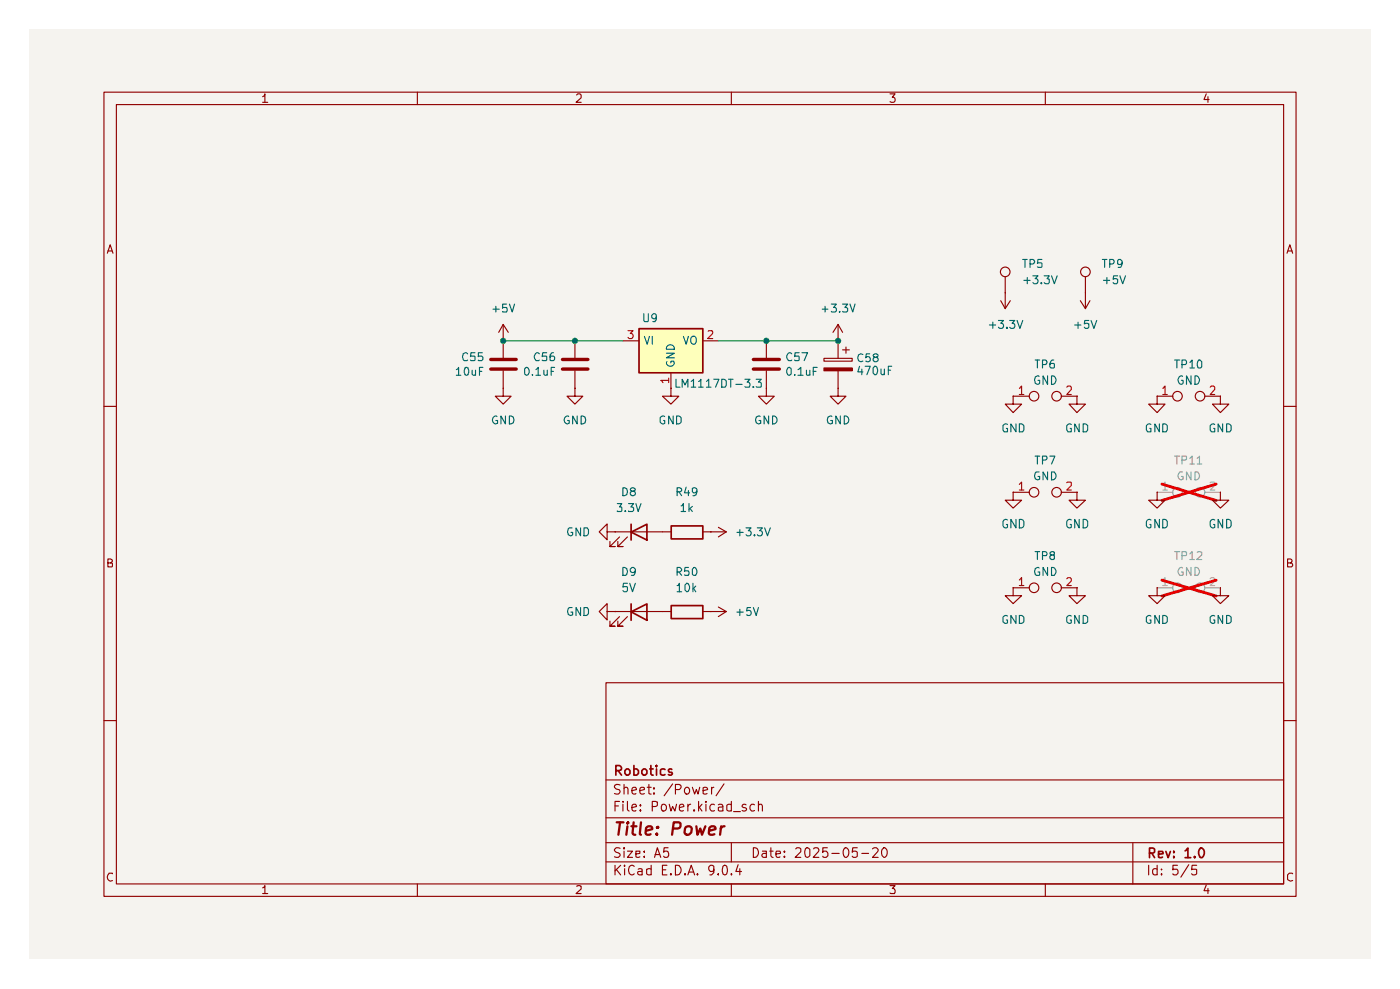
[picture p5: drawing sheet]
<svg xmlns="http://www.w3.org/2000/svg" width="210mm" height="148mm" viewBox="0 0 210 148" stroke-linecap="round" stroke-linejoin="round" font-family="sans-serif">
<path d="M4.4 4.4h201.1v139.3h-201.1z" fill="#f5f3ef"/>
<g fill="none" stroke="#900000" stroke-width=".17">
<path d="M15.6 13.8h178.7v120.5h-178.7zM17.4 15.7h175.1v116.7h-175.1zM39.4 14.5l.2-.2 .1-.2v1.2M39.4 15.3h.7M62.6 13.8v1.9M86.5 14.2l.1-.1h.4l.1 .1v.5l-.7 .6h.7M109.7 13.8v1.9M133.4 14.1h.8l-.4 .5 .3 .1 .1 .1-.1 .4-.2 .1-.5-.1M156.7 13.8v1.9M180.9 14.1l-.4 .8h.8M181.1 14.5v.8M16.1 37.9l.4-1.2 .4 1.2"/>
<path d="M16.2 37.6h.6M193 37.9l.4-1.2 .4 1.2M193.1 37.6h.6M15.6 60.9h1.8M192.5 60.9h1.8M16.2 84.3h.4l.3-.2-.1-.3-.6-.1v1.2h.6l.1-.5-.3-.1M193 84.3h.6l.1-.2-.1-.3-.6-.1v1.2h.6l.2-.1v-.2l-.2-.3h-.1M15.6 108h1.8M90.9 102.3h101.6v30.1h-101.6zM90.9 116.8h101.6M93 117.6a.67 .67 0 0 0-.8 0l-.1 .3 .3 .3 .4 .1a.33 .33 0 0 1 .1 .5l-.2 .2-.6-.1M93.6 118.1l.1-.2 .4 .1 .1 1"/>
<path d="M93.6 117.5v1.5M94.7 118.5l.7-.2-.1-.4-.5 .1-.1 .7 .3 .3 .3-.1M95.9 118.5l.7-.2v-.3l-.4-.1-.3 .3 .1 .7 .2 .1 .4-.1M97 117.9h.6M97.3 117.5v1.4l.3 .1M98.1 118.8v.1v.1l-.1-.1 .1-.1v.2M98.1 118v.1v.1l-.1-.1 .1-.1v.2M100.8 117.4l-1.2 1.8M101.3 118.3h.6a.45 .45 0 0 0 .1-.7l-.7-.1v1.5M102.7 118.1l.2-.2h.2a.6 .6 0 0 1 0 1.1h-.2a.6 .6 0 0 1-.2-.9zM103.8 117.9l.3 1.1 .3-.7 .3 .7 .2-1.1M105.4 118.5l.7-.2-.1-.3-.2-.1-.4 .1v.9l.2 .1 .4-.1"/>
<path d="M106.7 117.9v1.1M107 117.9l-.2 .1-.1 .3M108.5 117.4l-1.1 1.8M192.5 108h1.8M16.9 130.9v-.1h-.6a.67 .67 0 0 0-.2 .7 .67 .67 0 0 0 .5 .5l.3-.1M39.4 133l.3-.3v1.2M39.4 133.9h.7M62.6 132.4v1.9M86.5 132.8l.1-.1 .5 .1v.4l-.7 .7h.7M90.9 129.1h101.6M90.9 126.2h101.6M90.9 122.5h101.6"/>
<path d="M92.2 129.6v1.5M92.2 120.7h.5M92.4 130.2l.7 .9M92.9 120.1h-.7v1.4M93 127.1l-.6-.1-.3 .3a.74 .74 0 0 0 .8 .6l.1 .3-.3 .2h-.6M93.1 129.6l-.9 .9M93.4 120.1h.1h-.1M93.4 120.5v1M93.6 127l-.1 .1 .1 .1v-.1v-.1v.2M93.6 127.5v.9M93.6 129.6v.1v.1v-.2v.2M93.6 130.1v1"/>
<path d="M94.1 127.5h.7l-.7 .9h.7M94.1 120.1v1.1l.2 .3M94.7 121l.7-.2-.1-.3-.5 .1-.1 .6 .3 .3 .3-.1M95.1 129.8a.49 .49 0 0 0-.6-.1 .49 .49 0 0 0-.3 .5v.3a.5 .5 0 0 0 .3 .5 .5 .5 0 0 0 .6-.1M95.3 127.9h.6v-.4h-.6v.9h.2h.4M95.7 130.2l.1-.1 .5 .1v.9M96 121.3l.1 .1-.1 .1-.1-.1 .1-.1v.2M96 120.6l.1 .1h-.1h-.1l.1-.1v.1M96.3 130.5l-.6 .1-.1 .1 .1 .3 .1 .1 .5-.1M96.6 128.3v.1h-.1l.1-.1v.1M96.6 127.5v.2l-.1-.1 .1-.1v.2M97.6 130.2l-.1-.1-.5 .1v.7a.48 .48 0 0 0 .6 .1"/>
<path d="M97.6 129.6v1.5M97.8 120.8l.7-.1 .1-.6h-.8v1.4M98.1 128.4l.5-1.4 .5 1.4M98.2 128h.7M99.2 120.6a.42 .42 0 0 1 .7 .2v.4a.38 .38 0 0 1-.4 .3 .38 .38 0 0 1-.3-.3zM99.3 130.3h.5M100 129.6h-.7v1.5h.7M100.2 127h-.6l-.1 .7 .2-.2h.3a.6 .6 0 0 1 .2 .9h-.5l-.2-.1M100.3 120.5l.3 1 .2-.7 .4 .7 .2-1M100.6 130.9l.1 .1-.1 .1-.1-.1 .1-.1v.2M101.3 129.6a.73 .73 0 0 1 .8 .8 .73 .73 0 0 1-.8 .7zM101.9 121l.6-.2-.1-.3-.5 .1v.6l.2 .3 .4-.1"/>
<path d="M102.7 130.9l.1 .1-.1 .1-.1-.1 .1-.1v.2M103.1 131.1l.5-1.5 .5 1.5M103.1 120.5v1M103.3 130.6h.7M103.6 120.5l-.3 .1-.2 .2M104.1 121.3v.1v.1l-.1-.1 .1-.1v.2M104.6 130.9l.1 .1-.1 .1-.1-.1 .1-.1v.2M104.7 120.1v1.4M104.8 120.9l.4 .6M105.2 120.5l-.5 .6M105.8 120.1h.1h-.1M105.8 120.5v1"/>
<path d="M107 130.2l-.1 .3-.4 .1-.2-.4v-.3l.2-.3h.3l.2 .2v.9l-.3 .4h-.3M107.1 120.6l-.4-.1a.6 .6 0 0 0 0 1l.4-.1M107.7 130.9v.2l-.1-.1 .1-.1v.2M107.7 120.6l.2-.1 .4 .1 .1 .9M108.4 120.8l-.7 .2v.4l.2 .1 .5-.1M108.5 129.7a.33 .33 0 0 1 .5 .1l.1 .4-.1 .7a.34 .34 0 0 1-.6 0l-.1-.7zM109.7 130.9v.1v.1v-.2v.2M109.7 120.6a.48 .48 0 0 0-.7 .1v.6a.48 .48 0 0 0 .7 .1M109.7 120.1v1.4M109.7 126.2v2.9M109.7 132.4v1.9M110 121.6h1"/>
<path d="M110.7 129.5l-.4 1.1h.9M110.9 130.1v1M111.9 120.6a.35 .35 0 0 0-.4-.1 .35 .35 0 0 0-.2 .3l.2 .2a.33 .33 0 0 1 .4 .2l-.2 .3-.4-.1M113 127a.72 .72 0 0 1 .7 .7 .72 .72 0 0 1-.7 .7zM113.1 120.6l-.4-.1a.6 .6 0 0 0 0 1l.4-.1M113.7 120.7l.2-.2 .3 .1 .1 .9M113.7 120.1v1.4M114.3 127.5h.6v.9M114.9 127.9h-.4l-.3 .2 .1 .3h.2h.4M115.4 127.5h.5M115.6 127v1.2l.1 .2h.2M116.3 127.9h.7l-.1-.4h-.5l-.1 .2 .1 .7h.1h.4"/>
<path d="M117.6 128.3l.1 .1h-.1h-.1l.1-.1v.1M117.6 127.5l.1 .1-.1 .1-.1-.1 .1-.1v.2M119.3 127.2l.2-.2 .5 .1 .1 .5-.9 .8h.9M120.7 127.2a.33 .33 0 0 1 .5-.1l.2 .2v.9l-.2 .2a.33 .33 0 0 1-.5-.1v-.4zM122 127.2l.2-.2h.3l.2 .1 .1 .3-.9 1h.9M124 127h-.6v.7l.1-.2h.4l.2 .4v.3l-.2 .2h-.4l-.1-.1M124.7 127.9h1.1M126.6 127.1l.2-.1a.75 .75 0 0 1 .5 .7 .75 .75 0 0 1-.5 .7 1.01 1.01 0 0 1-.2-1.3zM128.5 127h-.6l-.1 .7 .1-.2 .5 .1 .1 .7-.2 .1h-.4l-.1-.1M129.2 127.9h1M130.8 127.2l.3-.2h.3l.3 .3-.1 .3-.8 .8h.9M132.3 127.3l.2-.3a.75 .75 0 0 1 .5 .7 .75 .75 0 0 1-.5 .7 .99 .99 0 0 1-.2-1.1z"/>
<path d="M133.4 132.7h.8l-.4 .4a.33 .33 0 0 1 .4 .3l-.1 .5-.7-.1M156.7 132.4v1.9M169.8 126.2v6.2M172.2 129.6v1.5M173.5 130.2l-.4-.1-.3 .3 .1 .6 .2 .1 .4-.1M173.5 129.6v1.5M174.2 130.9v.2l-.1-.1 .1-.1v.2M174.2 130.2v.1l-.1-.1 .1 .1M176.5 129.6h-.6v.7v-.1h.6l.1 .3v.3l-.2 .3h-.4l-.1-.2M178.2 129.5l-1.2 1.9M179.4 129.6h-.7v.7l.6-.1 .1 .7-.2 .2h-.4l-.1-.2M180.9 132.6l-.4 .8h.8"/>
<path d="M181.1 133.1v.8M193.8 130.9l-.5-.1-.3 .3v.6l.5 .3 .3-.1"/>
</g>
<g fill="none" stroke="#900000" stroke-width=".25">
<path d="M92.3 115.5l.8-.1a.42 .42 0 0 0-.3-.7h-.5v1.4M92.7 115.5l.5 .6M93.7 115.5l.2-.3h.3l.3 .3v.4l-.3 .2h-.3l-.2-.2zM95 115.3l.5-.1 .2 .3v.4l-.2 .2-.5-.1M95 114.7v1.4M96.2 115.5l.3-.3h.2l.3 .3v.4l-.3 .2h-.2l-.3-.2zM97.4 115.2h.5M97.6 114.7v1.3l.2 .1h.1M98.4 114.7l-.1 .1 .1 .1v-.2v.2M98.4 115.2v.9M99.7 115.3a.48 .48 0 0 0-.7 .1v.6a.48 .48 0 0 0 .7 0M100.7 115.3l-.3-.1-.2 .3 .2 .2h.3l.1 .3-.2 .1-.4-.1"/>
<path d="M172.3 127.8l.7-.1 .1-.5-.2-.2h-.6v1.5M172.7 127.8l.4 .7M173.7 128l.7-.1-.1-.3h-.6v.8l.2 .1 .4-.1M174.8 127.6l.3 .9 .4-.9M176 128.3l.1 .1-.1 .1v-.2v.2M176 127.6h.1l-.1 .1v-.1v.1M177.7 127.5l.4-.5v1.5M177.7 128.5h.8M179.1 128.3l.1 .1-.1 .1-.1-.1 .1-.1v.2M179.9 127.1l.2-.1a.76 .76 0 0 1 .5 .8 .76 .76 0 0 1-.5 .7 1.01 1.01 0 0 1-.2-1.4z"/>
</g>
<g fill="none" stroke="#900000" stroke-width=".34">
<path d="M92.5 123.2h1M93 123.2l-.3 1.9M94.1 123.8l-.2 1.3M94.2 123.2l-.1 .2 .1-.1v-.1l-.1 .2M94.7 123.8h.7M95 123.2l-.2 1.6 .1 .2 .4 .1M96.1 123.2l-.2 1.6v.2l.2 .1M96.9 124.5l.9-.3-.1-.3a.6 .6 0 0 0-.8 .1l-.1 .8 .1 .2 .1 .1 .5-.1M98.5 124.9l.1 .1-.1 .1-.1-.1 .1-.1v.2M98.6 123.9l.1 .1h-.1h-.1l.1-.1v.1M100.9 124.1l1-.1 .1-.2v-.4l-.2-.2h-.8l-.2 1.9M102.8 124a.54 .54 0 0 1 .9 .1l-.1 .6-.2 .3a.48 .48 0 0 1-.8-.3z"/>
<path d="M104.4 123.8l.2 1.3 .4-1 .2 1 .6-1.3M106.3 124.5l1-.3-.1-.3a.6 .6 0 0 0-.9 .1v.8v.2l.2 .1 .6-.1M108.1 123.8l-.1 1.3M108.6 123.8l-.3 .1-.3 .2"/>
</g>
<path d="M95.8 49.2h9.5v6.6h-9.5z" fill="#feffbb"/>
<g fill="none" stroke="#900000" stroke-width=".17">
<path d="M75.4 51.1h.1M75.4 58.2v1.2h1.2l-1.2 1.1-1.1-1.1h1.1M75.4 58.2h.1M75.4 48.6l-.6 1.2M75.4 48.6l.8 1.2M75.4 48.6v5.1M75.4 55.5v2.7M86.2 58.2v1.2h1.2l-1.2 1.1-1.2-1.1h1.2M86.2 58.2h.1M86.2 51.1v2.6M86.2 55.5v2.7M93.4 51.1h2.4"/>
<path d="M100.6 58.2v1.2h1.2l-1.2 1.1-1.3-1.1h1.3M100.6 58.2h.1M100.6 55.8v2.4M105.3 51.1h2.4M114.9 58.2v1.2h-1.2l1.2 1.1 1.2-1.1h-1.2M114.9 58.2h.1M114.9 51.1v2.6M114.9 55.5v2.7M123.5 53.7h4.3v.4h-4.3zM123.5 55.1h4.3v.4h-4.3zM125.7 58.2v1.2h-1.2l1.2 1.1 1.1-1.1h-1.1M125.7 58.2h.1"/>
<path d="M125.7 51.1h.1M125.7 48.6l-.8 1.2M125.7 48.6l.6 1.2M125.7 48.6v5.1M125.7 55.5v2.7M126.3 52.4h1M126.8 52v.9M150 45l.7 1.2M150.7 43.9h.1M150.7 41.5v4.7M151.5 45l-.8 1.2M151.9 59.4v1.1h-1.2l1.2 1.3 1.3-1.3h-1.3"/>
<path d="M151.9 59.4h.1M151.9 59.4h2.5M159.1 59.4h2.4M161.5 59.4v1.1h-1.2l1.2 1.3 1.2-1.3h-1.2M161.5 59.4h.1M162 45l.7 1.2M162.7 43.9h.1M162.7 41.5v4.7M163.4 45l-.7 1.2M173.5 59.4v1.1h-1.3l1.3 1.3 1.2-1.3h-1.2M173.5 59.4h.1M173.5 59.4h2.4"/>
<path d="M180.6 59.4h2.4M183 59.4v1.1h-1.2l1.2 1.3 1.2-1.3h-1.2M183 59.4h.1M91 79.7v1.2l-1.2-1.2 1.2-1.2v1.2h1.2M92.2 79.7h.1M92.2 79.7h8.4M105.3 79.7h3.6M106.5 79.7h.1M107.7 79l1.2 .7M108.9 79.7l-1.2 .7M151.9 73.8v1.1h-1.2l1.2 1.2 1.3-1.2h-1.3M151.9 73.8h.1"/>
<path d="M151.9 73.8h2.5M159.1 73.8h2.4M161.5 73.8v1.1h-1.2l1.2 1.2 1.2-1.2h-1.2M161.5 73.8h.1M173.5 73.8v1.1h-1.3l1.3 1.2 1.2-1.2h-1.2M173.5 73.8h.1M183 73.8v1.1h-1.2l1.2 1.2 1.2-1.2h-1.2M183 73.8h.1M91 91.6v1.3l-1.2-1.3 1.2-1.2v1.2h1.2M92.2 91.6h.1M92.2 91.6h8.4M92.9 80.4l-1.5 1.5h.8h-.8v-.8"/>
<path d="M92.9 92.4l-1.5 1.4h.8h-.8v-.7M94.1 80.4l-1.5 1.5h.8h-.8v-.8M94.1 92.4l-1.5 1.4h.8h-.8v-.7M105.3 91.6h3.6M106.5 91.6h.1M107.7 90.9l1.2 .7M108.9 91.6l-1.2 .8M151.9 88.1v1.1h-1.2l1.2 1.2 1.3-1.2h-1.3M151.9 88.1h.1M151.9 88.1h2.5M159.1 88.1h2.4M161.5 88.1v1.1h-1.2l1.2 1.2 1.2-1.2h-1.2"/>
<path d="M161.5 88.1h.1M173.5 88.1v1.1h-1.3l1.3 1.2 1.2-1.2h-1.2M173.5 88.1h.1M183 88.1v1.1h-1.2l1.2 1.2 1.2-1.2h-1.2M183 88.1h.1"/>
<circle cx="150.7" cy="40.7" r=".72"/>
<circle cx="155" cy="59.4" r=".72"/>
<circle cx="158.4" cy="59.4" r=".72"/>
<circle cx="162.7" cy="40.7" r=".72"/>
<circle cx="176.5" cy="59.4" r=".72"/>
<circle cx="179.9" cy="59.4" r=".72"/>
<circle cx="155" cy="73.8" r=".72"/>
<circle cx="158.4" cy="73.8" r=".72"/>
<circle cx="155" cy="88.1" r=".72"/>
<circle cx="158.4" cy="88.1" r=".72"/>
</g>
<path d="M95.8 49.2h9.6v6.6h-9.6zM94.6 79.7l2.4-1.2v2.4zM94.6 78.5v2.4M100.6 78.8h4.8v1.9h-4.8zM94.6 91.7l2.4-1.2v2.4zM94.6 90.5v2.4M100.6 90.7h4.8v2h-4.8z" fill="none" stroke="#900000" stroke-width=".25"/>
<g fill="none" stroke="#b80000" stroke-width=".17">
<path d="M94.2 49.5h.7l-.4 .5h.3l.1 .2-.1 .4-.5 .1-.1-.1M100.3 57h-1.2l.3 .3M100.3 56.6v.7M106.2 49.6l.6-.1 .1 .4-.8 .8h.8M152.8 58.2l.4-.4v1.3M152.8 59.1h.7M159.9 58l.2-.2h.4l.1 .2v.3l-.7 .8h.7M174.3 58.2l.4-.4v1.3M174.3 59.1h.7M181.4 58l.2-.2h.4l.1 .2v.3l-.7 .8h.7M152.8 72.6l.4-.4v1.2M152.8 73.4h.7"/>
<path d="M159.9 72.3l.1-.1 .6 .1v.4l-.7 .7h.7M152.8 86.9l.4-.4v1.2M152.8 87.7h.7M159.9 86.7l.2-.2h.4l.1 .2v.3l-.7 .7h.7"/>
</g>
<path d="M96.6 50.4l.4 1.2 .4-1.2M97.8 50.4v1.2M99.9 52.9h1.2l-1.2 .7h1.2M100 54.2a.57 .57 0 0 0 .4 .7 .57 .57 0 0 0 .7-.5l-.1-.3h-.4v.3M100 51.9a.61 .61 0 0 1 .7-.2 .61 .61 0 0 1 .4 .6h-1.2zM102.5 50.4l.4 1.2 .3-1.2M103.7 50.5l.4-.1a.78 .78 0 0 1 0 1.2 .46 .46 0 0 1-.5-.5v-.3z" fill="none" stroke="#006665" stroke-width=".17"/>
<path d="M73.6 55.3h3.8M73.6 53.9h3.8M84.3 55.3h3.8M84.3 53.9h3.8M113 55.3h3.8M113 53.9h3.8" fill="none" stroke="#900000" stroke-width=".51"/>
<path d="M123.5 55.3h4.3" fill="none" stroke="#900000" stroke-width=".42"/>
<g fill="none" stroke="#9b9a98" stroke-width=".17">
<path d="M173.5 73.8h2.4M180.6 73.8h2.4M173.5 88.1h2.4M180.6 88.1h2.4"/>
<circle cx="176.5" cy="73.8" r=".72"/>
<circle cx="179.9" cy="73.8" r=".72"/>
<circle cx="176.5" cy="88.1" r=".72"/>
<circle cx="179.9" cy="88.1" r=".72"/>
</g>
<path d="M174.3 72.6l.4-.4v1.2M174.3 73.4h.7M181.4 72.3l.1-.1 .6 .1v.4l-.7 .7h.7M174.3 86.9l.4-.4v1.2M174.3 87.7h.7M181.4 86.7l.2-.2h.4l.1 .2v.3l-.7 .7h.7" fill="none" stroke="#a4a4a1" stroke-width=".17"/>
<path d="M174.2 72.5l8.1 2.5M182.3 72.5l-8.1 2.5M174.2 86.9l8.1 2.4M182.3 86.9l-8.1 2.4" fill="none" stroke="#ef0000" stroke-width=".42"/>
<path d="M75.4 51.1h18M107.7 51.1h18" fill="none" stroke="#009a00" stroke-width=".17"/>
<g fill="#009a00">
<circle cx="86.2" cy="51.1" r=".47"/>
<circle cx="114.9" cy="51.1" r=".47"/>
<circle cx="125.7" cy="51.1" r=".47"/>
<circle cx="75.4" cy="51.1" r=".47"/>
</g>
<g fill="none" stroke="#006665" stroke-width=".17">
<path d="M153.3 38.9h.7M153.7 38.9v1.2M154.4 39.5h.6l.1-.2-.1-.3-.6-.1v1.2M156.2 38.9h-.6l-.1 .6 .6-.1 .1 .6-.1 .1-.6-.1M165.3 38.9h.7M165.6 38.9v1.2M166.4 39.5h.6l.1-.2-.1-.3-.6-.1v1.2M168.2 39.4l-.2 .2-.4-.1v-.5l.1-.1h.3a.81 .81 0 0 1 0 1.2h-.4M68.4 55.4l.4-.4v1.2M68.4 56.2h.7M69.7 55.1l.3-.1a.78 .78 0 0 1 0 1.2l-.3-.1-.1-.3zM70.1 53l-.3-.2-.4 .2-.1 .3 .1 .6 .2 .1 .5-.1"/>
<path d="M70.8 55.5v.6l.2 .1 .3-.1M71.2 52.8h-.6l-.1 .6 .6-.1 .1 .6-.1 .1-.6-.1M71.3 55.5v.7M71.9 55.6h.3M72.3 52.8h-.6v.6v-.1h.5l.2 .2v.4l-.2 .1h-.5v-.1M72.4 55h-.5v1.2M73.9 46.3h1M74.3 45.9v.8M76 45.6h-.6v.6v-.1h.6v.1v.5h-.6M76.4 45.6l.4 1.1 .3-1.1M78.7 55.1l.3-.1a.64 .64 0 0 1 .4 .7 .64 .64 0 0 1-.5 .5l-.2-.2zM79.8 56.1v.1v-.1v.1"/>
<path d="M80.4 55.4l.3-.4v1.2M80.4 56.2h.6M80.9 53a.34 .34 0 0 0-.6 0l-.2 .3 .1 .5 .2 .2 .5-.1M81.5 55.5v.6l.2 .1 .3-.1M82 52.8h-.6l-.1 .6 .6-.1 .1 .6-.1 .1-.6-.1M82 55.5v.7M82.6 55.6h.4M83 52.8a.45 .45 0 0 0-.5 .4v.7l.5 .1 .1-.1v-.4l-.1-.2h-.4l-.1 .2M83.1 55h-.5v1.2M96.5 47l.1 1.2 .6-.1v-1.1M98.4 47.5v.2l-.4 .1-.3-.3v-.2l.3-.3h.2l.2 .2v.7l-.2 .3h-.3M101.4 56.8v1.2h.5"/>
<path d="M102.3 58v-1.2l.4 .9 .4-.9v1.2M103.6 57.2l.4-.4v1.2M103.6 58h.7M104.7 57.2l.4-.4v1.2M104.7 58h.7M105.9 57.2l.4-.4v1.2M105.9 58h.7M107 56.8h.8l-.5 1.2M108.2 56.8h.3l.4 .3v.6l-.2 .3h-.5zM109.2 56.8h.7M109.6 56.8v1.2M110.3 57.6h1"/>
<path d="M111.7 56.8h.7l-.4 .4a.47 .47 0 0 1 .4 .3 .47 .47 0 0 1 0 .5l-.7-.1M113 57.9v.1h-.1l.1-.1v.1M113.4 56.8h.7l-.4 .4h.3l.1 .2v.5v.1l-.7-.1M118.1 55.1l.3-.1 .2 .3v.7l-.1 .1-.2 .1a.7 .7 0 0 1-.2-1.1zM118.7 53a.34 .34 0 0 0-.6 0l-.2 .3 .1 .5 .2 .2 .5-.1M119.1 56.1h.1l-.1 .1M119.6 55.4l.5-.4v1.2M119.6 56.2h.8M119.8 52.8h-.6l-.1 .6 .6-.1 .1 .6-.1 .1-.6-.1M120.2 52.8h.9l-.5 1.2M120.9 55.5v.6l.2 .1 .3-.1M121.4 55.5v.7"/>
<path d="M121.9 55.6h.5M122.5 55h-.6v1.2M123.3 46.3h.8M123.7 45.9v.8M124.6 45.6h.8l-.4 .5h.2l.2 .1v.4l-.2 .1h-.6M125.9 46.7h-.1h.1M126.3 45.6h.8l-.4 .5h.2l.2 .1v.4l-.2 .1h-.6M127.4 45.6l.5 1.1 .3-1.1M128.9 54.9l-.3 .8h.8M129.2 55.3v.8M129.4 53.1l-.3-.1a.6 .6 0 0 0-.5 .6 .6 .6 0 0 0 .5 .6l.3-.1M129.7 54.9h.8l-.5 1.2"/>
<path d="M130.4 53h-.5l-.1 .6 .2-.2 .4 .1 .1 .2-.1 .4-.2 .1-.4-.1M131.2 54.9h.1l.2 .1 .1 .4-.1 .6-.2 .1h-.1l-.3-.2v-.8zM131.2 53.5l-.3-.2 .1-.2 .2-.1 .4 .1 .1 .2-.1 .1-.4 .1a.34 .34 0 0 0-.3 .3 .34 .34 0 0 0 .1 .3l.4 .1a.34 .34 0 0 0 .3-.3 .34 .34 0 0 0-.1-.3l-.2-.1M132.1 55.3v.7l.2 .1h.1l.2-.1M132.6 55.3v.8M133.2 55.5h.3M133.7 54.9h-.5v1.2M148.3 48.7h1M148.9 48.3v.9M149.7 48h.8l-.5 .4 .4 .1 .1 .2-.1 .4-.5 .1-.2-.2M151 49l.1 .1-.1 .1-.1-.1 .1-.1v.2M151.4 48h.8l-.5 .4 .4 .1 .1 .2-.1 .4-.5 .1-.2-.2"/>
<path d="M152.5 48l.4 1.2 .4-1.2M153.5 42h.9M154 41.6v.9M154.9 41.3h.7l-.4 .4 .3 .1 .1 .2-.1 .4-.5 .1-.1-.2M155.2 53.9h.7M155.5 53.9v1.2M155.8 56.4l-.3-.1-.3 .2-.1 .3 .1 .6 .3 .2 .4-.2v-.4h-.3M156.1 42.3l.1 .1-.1 .1-.1-.1 .1-.1v.2M156.3 54.6l.6-.1 .1-.1-.1-.4-.6-.1v1.2M156.6 41.3h.7l-.3 .4 .3 .1v.5l-.2 .2h-.3l-.2-.2M157.1 56.3v1.3l-.7-1.3v1.3M157.7 56.3a.64 .64 0 0 1 .6 .6 .64 .64 0 0 1-.6 .7z"/>
<path d="M157.7 41.3l.4 1.2 .4-1.2M158 53.9h-.3l-.1 .2-.2 .3v.6l.2 .1 .5-.1-.1-.6h-.4l-.2 .2M161.1 48.7h1M161.6 48.3v.9M163.2 48h-.5l-.1 .5 .1-.1 .5 .1v.5l-.1 .2h-.4l-.1-.2M163.6 48l.4 1.2 .4-1.2M165.4 42h1M166 41.6v.9M167.6 41.3h-.6l-.1 .5 .2-.1 .5 .1v.5l-.2 .2h-.3l-.2-.2M167.9 41.3l.4 1.2 .4-1.2M176.1 53.9h.8M176.5 53.9v1.2"/>
<path d="M177.2 54.6h.5l.2-.2v-.3l-.2-.2h-.5v1.2M177.3 56.4a.33 .33 0 0 0-.5 .1 .68 .68 0 0 0 .3 1.1l.3-.2v-.4h-.3M178.4 54.3l.3-.4v1.2M178.4 55.1h.7M178.6 56.3v1.3l-.7-1.3v1.3M179.2 56.3a.64 .64 0 0 1 .6 .6 .64 .64 0 0 1-.6 .7zM179.8 53.9h.1l.3 .3v.8l-.2 .1h-.3l-.2-.4 .1-.6zM74.5 62.4a.57 .57 0 0 0-.7 .4 .57 .57 0 0 0 .5 .7l.3-.1v-.4h-.3M75.8 62.3v1.2l-.7-1.2v1.2M76.4 62.3l.6 .2 .1 .3-.1 .5-.4 .2h-.2zM85.3 62.4a.57 .57 0 0 0-.8 .4 .57 .57 0 0 0 .5 .7l.4-.1v-.4h-.3M85.8 79.1h-.4l-.2 .2-.1 .3 .1 .5 .3 .2 .3-.1 .1-.4h-.3"/>
<path d="M86.5 62.3v1.2l-.6-1.2v1.2M87 79.1v1.2l-.6-1.2v1.2M87.1 62.3l.6 .2 .1 .3-.1 .5-.3 .2h-.3zM87.6 79.1h.5l.1 .2v.6l-.3 .4h-.3zM92.5 75.4h.7l-.3 .6h.3v.5l-.1 .1h-.6v-.1M93.4 73.1l.6 .1 .1 .4-.1 .5-.4 .2h-.2zM93.7 76.5l.1 .1-.1-.1v.1M94.2 75.4h.8l-.4 .6h.2l.2 .1v.4l-.2 .1h-.6v-.1M94.7 73.6l-.2-.3 .1-.1 .1-.1 .5 .1 .1 .1-.1 .2-.5 .1a.34 .34 0 0 0-.2 .2 .34 .34 0 0 0 .1 .4l.4 .1a.34 .34 0 0 0 .3-.3 .34 .34 0 0 0-.1-.3l-.2-.1M95.3 75.4l.4 1.2 .4-1.2M99.7 62.4a.45 .45 0 0 0-.7 .2v.7a.45 .45 0 0 0 .7 .1v-.4h-.2M100.9 62.3v1.2l-.6-1.2v1.2"/>
<path d="M101.4 62.3h.4l.3 .3v.7l-.3 .2h-.4zM101.5 73.7h.5l.2-.2a.33 .33 0 0 0-.3-.4h-.4v1.2M101.8 73.7l.4 .6M102.1 75.8l.4-.4v1.2M102.1 76.6h.7M102.9 73l-.3 .8h.8M103.2 73.5v.8M103.3 75.4v1.2M103.5 76.2l.3 .4M103.8 75.9l-.5 .4M104.5 73.6l-.3 .2h-.2l-.2-.1v-.5l.4-.1a.73 .73 0 0 1-.1 1.2h-.2M110.5 79.8h.9"/>
<path d="M110.9 79.3v1M111.9 79.1h.7l-.4 .4 .3 .1 .1 .2-.1 .4-.5 .1-.1-.2M113.5 79.1h.8l-.4 .4 .3 .1 .1 .2-.1 .4-.5 .1-.2-.2M114 62.4l-.3-.1a.61 .61 0 0 0-.4 .6 .61 .61 0 0 0 .5 .6l.3-.1v-.4h-.3M114.6 79.1l.5 1.2 .4-1.2M115.2 62.3v1.2l-.6-1.2v1.2M115.8 62.3a.6 .6 0 0 1 .7 .6 .6 .6 0 0 1-.7 .6zM124.7 62.4l-.2-.1a.61 .61 0 0 0-.5 .6 .61 .61 0 0 0 .6 .6l.2-.1v-.4h-.2M126 62.3v1.2l-.7-1.2v1.2M126.6 62.3a.6 .6 0 0 1 .7 .6 .6 .6 0 0 1-.7 .6zM151.1 77.9a.42 .42 0 0 0-.7 .3v.5a.43 .43 0 0 0 .7 .3v-.4h-.2M151.1 63.6a.45 .45 0 0 0-.7 .2v.6l.1 .3h.6v-.5h-.2"/>
<path d="M152.3 77.8v1.3l-.7-1.3v1.3M152.3 63.5v1.2l-.7-1.2v1.2M152.8 77.8h.4l.3 .4v.5l-.3 .4h-.4zM152.8 63.5h.4l.3 .3v.6l-.2 .3h-.5zM155.2 68.3h.7M155.5 68.3v1.2M155.8 70.7h-.4l-.2 .2-.1 .3 .1 .5 .3 .2 .4-.1v-.4h-.3M156.3 68.9l.6-.1 .1-.1-.1-.4h-.6v1.2M157.1 70.7v1.2l-.7-1.2v1.2M157.4 68.3h.8l-.5 1.2M157.7 70.7h.4a.66 .66 0 0 1 .2 .8 .66 .66 0 0 1-.6 .4zM160.6 77.9a.42 .42 0 0 0-.7 .3v.5a.43 .43 0 0 0 .7 .3v-.4h-.1"/>
<path d="M160.6 63.6a.45 .45 0 0 0-.7 .2v.6l.2 .3h.5v-.5h-.1M161.8 77.8v1.3l-.7-1.3v1.3M161.8 63.5v1.2l-.7-1.2v1.2M162.4 77.8h.3l.4 .4v.5l-.4 .4h-.3zM162.4 63.5h.3l.4 .3v.6l-.2 .3h-.5zM172.6 77.9a.42 .42 0 0 0-.7 .3v.5a.43 .43 0 0 0 .7 .3v-.4h-.2M172.6 63.6a.45 .45 0 0 0-.7 .2v.6l.1 .3h.6v-.5h-.2M173.8 77.8v1.3l-.6-1.3v1.3M173.8 63.5v1.2l-.6-1.2v1.2M174.3 77.8h.4l.3 .4v.5l-.3 .4h-.4zM174.3 63.5h.4l.3 .3v.6l-.2 .3h-.5zM182.1 77.9a.42 .42 0 0 0-.7 .3v.5a.43 .43 0 0 0 .7 .3v-.4h-.1"/>
<path d="M182.1 63.6a.45 .45 0 0 0-.7 .2v.6l.2 .3h.5v-.5h-.1M183.3 77.8v1.3l-.7-1.3v1.3M183.3 63.5v1.2l-.7-1.2v1.2M183.9 77.8h.3l.4 .4v.5l-.4 .4h-.3zM183.9 63.5h.3l.4 .3v.6l-.2 .3h-.5zM85.8 91h-.4l-.2 .2-.1 .3 .1 .5 .3 .2 .4-.1v-.4h-.3M87 91v1.2l-.6-1.2v1.2M87.6 91h.5l.1 .3v.6l-.3 .3h-.3zM93.4 85l.6 .2 .1 .5-.1 .3-.2 .2h-.4zM94.1 87.4h-.6l-.1 .6 .6-.1 .1 .6-.2 .2h-.3l-.2-.2M94.4 87.4l.4 1.3 .5-1.3M95.3 85.5l-.3 .3-.4-.1-.1-.2v-.2l.2-.3h.3a.81 .81 0 0 1 0 1.2h-.3"/>
<path d="M101.5 87.7h.2l.2-.3v1.3M101.5 85.7h.4l.3-.3v-.1l-.3-.3h-.4v1.2M101.5 88.7h.7M101.8 85.7l.4 .5M103 87.4a.68 .68 0 0 1 .4 .6 .68 .68 0 0 1-.4 .7l-.3-.3v-.8zM103.2 85h-.5l-.1 .6 .6-.1 .1 .2-.1 .5-.6-.1M103.9 87.4v1.3M104 88.1l.3 .6M104.1 85a.71 .71 0 0 1 .2 1.2h-.3l-.2-.2v-.7zM104.3 87.8l-.4 .4M110.5 91.7h.9M110.9 91.3v.9"/>
<path d="M112.5 91h-.5l-.1 .5 .2-.1 .4 .1 .1 .2-.1 .4-.1 .1-.5-.1M113 91l.4 1.2 .3-1.2M113.1 80.1l.1 .1-.1 .1-.1-.1 .1-.1v.2M151.1 92.3a.45 .45 0 0 0-.7 .2v.6a.45 .45 0 0 0 .7 .2v-.4h-.2M152.3 92.2v1.2l-.7-1.2v1.2M152.8 92.2h.4l.3 .3v.6l-.3 .3h-.4zM155.2 82.6h.7M155.5 82.6v1.2M155.8 85.1l-.3-.1-.3 .2-.1 .5 .1 .3 .2 .2 .5-.1v-.4h-.3M156.3 83.2h.6l.1-.1-.1-.4-.6-.1v1.2M157.1 85v1.2l-.7-1.2v1.2M157.7 85a.66 .66 0 0 1 .6 .4 .66 .66 0 0 1-.2 .8h-.4z"/>
<path d="M157.7 83.1l-.3-.2 .1-.2 .2-.1 .4 .1v.4h-.4a.34 .34 0 0 0-.3 .3 .34 .34 0 0 0 .1 .3l.2 .1 .4-.1v-.5l-.2-.1M160.6 92.3a.45 .45 0 0 0-.7 .2v.6a.45 .45 0 0 0 .7 .2v-.4h-.1M161.8 92.2v1.2l-.7-1.2v1.2M162.4 92.2h.3l.4 .3v.6l-.4 .3h-.3zM172.6 92.3a.45 .45 0 0 0-.7 .2v.6a.45 .45 0 0 0 .7 .2v-.4h-.2M173.8 92.2v1.2l-.6-1.2v1.2M174.3 92.2h.4l.3 .3v.6l-.3 .3h-.4zM182.1 92.3a.45 .45 0 0 0-.7 .2v.6a.45 .45 0 0 0 .7 .2v-.4h-.1M183.3 92.2v1.2l-.7-1.2v1.2M183.9 92.2h.3l.4 .3v.6l-.4 .3h-.3z"/>
</g>
<g fill="none" stroke="#939390" stroke-width=".17">
<path d="M176.1 68.3h.8M176.5 68.3v1.2M177.2 68.9l.7-.1v-.4l-.7-.1v1.2M177.3 70.7h-.4a.67 .67 0 0 0-.3 .7 .67 .67 0 0 0 .5 .5l.3-.1v-.4h-.3M178.4 68.7l.3-.4v1.2M178.4 69.5h.7M178.6 70.7v1.2l-.7-1.2v1.2M179.2 70.7h.4a.66 .66 0 0 1 .2 .8 .66 .66 0 0 1-.6 .4zM179.5 68.7l.3-.4v1.2M179.5 69.5h.7M176.1 82.6h.8M176.5 82.6v1.2"/>
<path d="M177.2 83.2h.6l.1-.5-.7-.1v1.2M177.3 85.1a.33 .33 0 0 0-.5 .1l-.2 .5 .3 .5 .5-.1v-.4h-.3M178.4 83l.3-.4v1.2M178.4 83.8h.7M178.6 85v1.2l-.7-1.2v1.2M179.2 85a.66 .66 0 0 1 .6 .4 .66 .66 0 0 1-.2 .8h-.4zM179.5 82.7l.2-.1 .5 .1v.4l-.8 .7h.8"/>
</g>
</svg>
